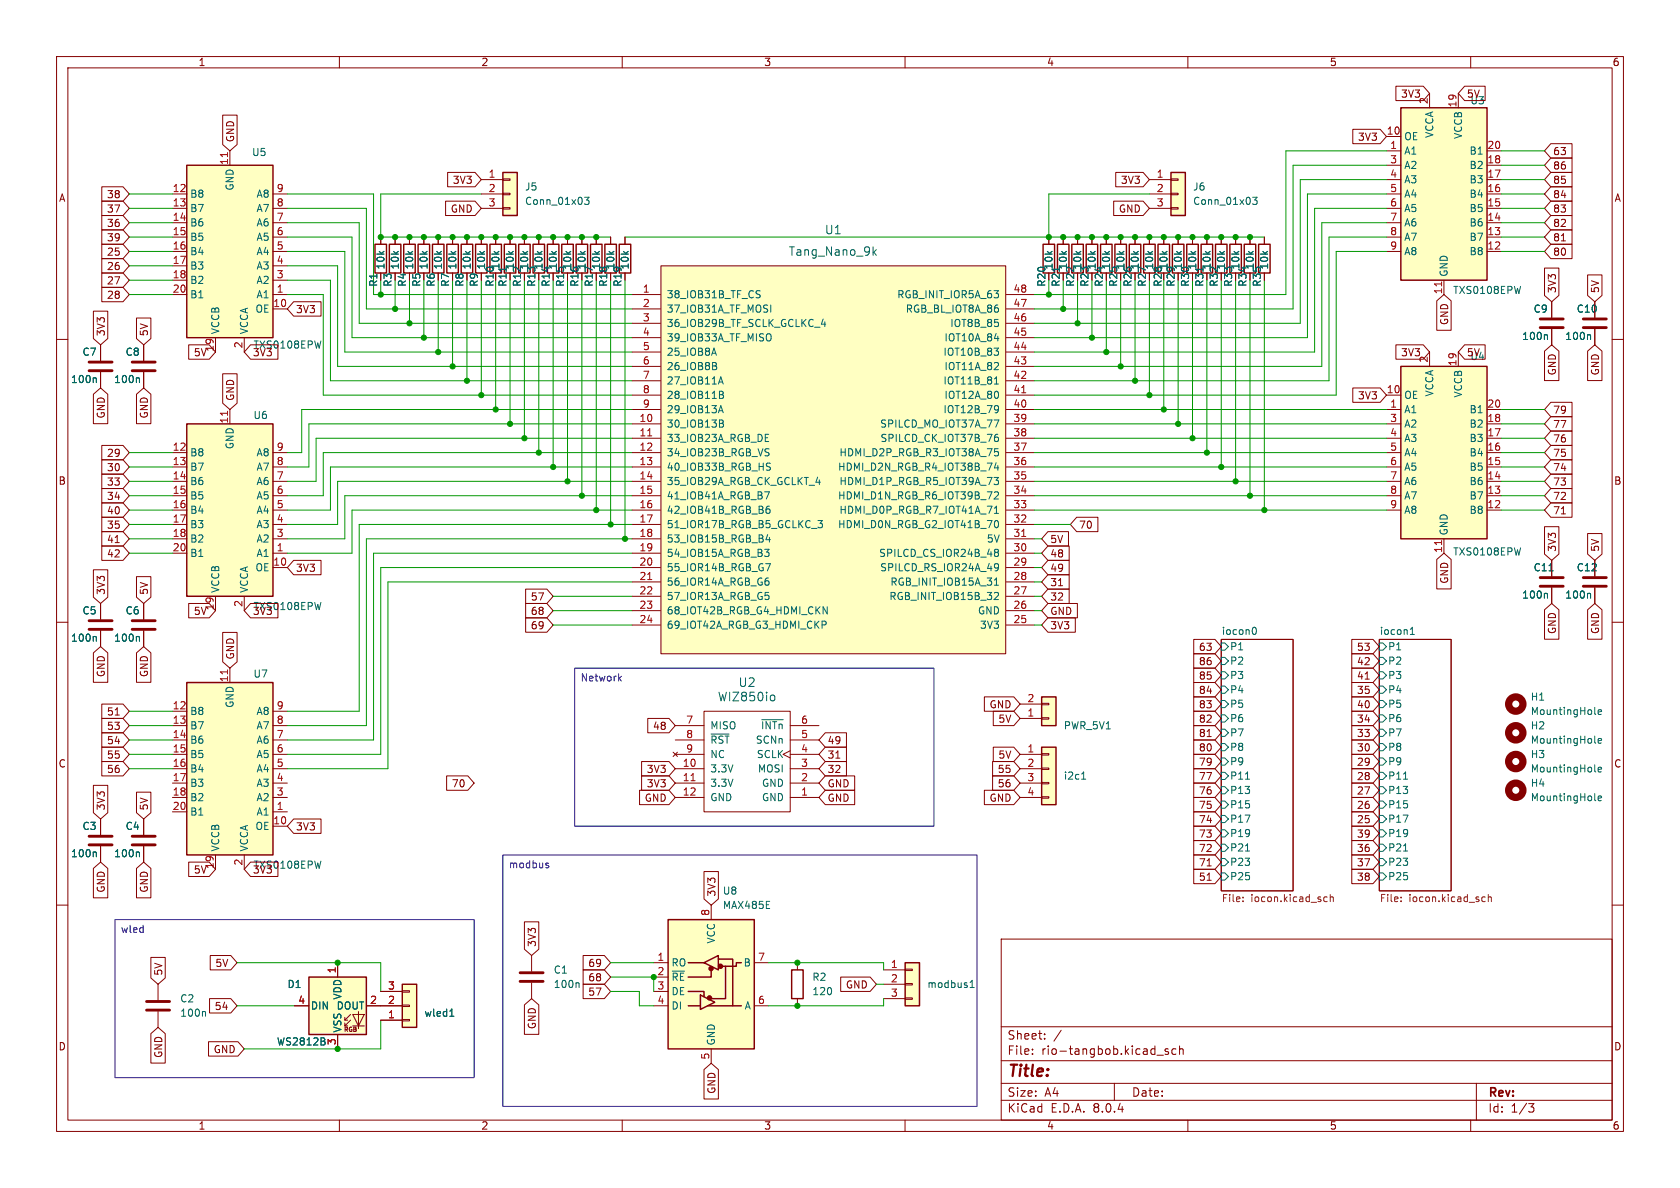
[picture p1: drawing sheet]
<svg xmlns="http://www.w3.org/2000/svg" width="297mm" height="210mm" viewBox="0 0 297 210" stroke-linecap="round" stroke-linejoin="round" font-family="sans-serif">
<defs><g id="words">
<text font-size="2.8" fill="#840000" x="178" y="190.9">Title:</text>
<g font-size="2.1" fill="#006464">
<text x="145.7" y="41.6">U1</text>
<text x="139.4" y="45.4">Tang_Nano_9k</text>
<text x="126.8" y="124.2">WIZ850io</text>
<text x="130.5" y="121.6">U2</text>
</g>
<g font-size="2.1" fill="#840000">
<text x="178" y="184">Sheet:</text>
<text x="178" y="186.7">File:</text>
<text x="184.1" y="186.7">rio-tangbob.kicad_sch</text>
<text x="178" y="196.9">KiCad</text>
<text x="178" y="194.1">Size:</text>
<text x="184.7" y="194.1">A4</text>
<text x="185.7" y="196.9">E.D.A.</text>
<text x="193.3" y="196.9">8.0.4</text>
<text x="200" y="194.1">Date:</text>
<text x="263" y="194.3">Rev:</text>
<text x="263" y="196.9">Id:</text>
<text x="267.1" y="196.9">1/3</text>
</g>
<g font-size="1.8" fill="#840000">
<text x="35" y="11.9">1</text>
<text x="85" y="11.9">2</text>
<text x="135" y="11.9">3</text>
<text x="185" y="11.9">4</text>
<text x="235" y="11.9">5</text>
<text x="285" y="11.9">6</text>
<text x="247.6" y="17.5">3V3</text>
<text x="259.2" y="17.5">5V</text>
<text x="252.5" y="18.5" transform="rotate(-90 252.5 18.5)">2</text>
<text x="259.9" y="18.6">U3</text>
<text x="41.6" y="25.2" transform="rotate(-90 41.6 25.2)">GND</text>
<text x="240" y="25.1">3V3</text>
<text x="274.5" y="27.6">63</text>
<text x="10.3" y="35.9">A</text>
<text x="18.8" y="35.2">38</text>
<text x="80" y="32.7">3V3</text>
<text x="198.1" y="32.7">3V3</text>
<text x="274.5" y="35.2">84</text>
<text x="274.5" y="30.2">86</text>
<text x="274.5" y="32.7">85</text>
<text x="285.3" y="35.9">A</text>
<text x="18.8" y="40.3">36</text>
<text x="18.8" y="37.8">37</text>
<text x="79.6" y="37.8">GND</text>
<text x="197.7" y="37.8">GND</text>
<text x="274.5" y="40.3">82</text>
<text x="274.5" y="37.8">83</text>
<text x="18.8" y="42.9">39</text>
<text x="18.8" y="47.9">26</text>
<text x="18.8" y="45.4">25</text>
<text x="274.5" y="45.4">80</text>
<text x="274.5" y="42.9">81</text>
<text x="18.8" y="53">28</text>
<text x="18.8" y="50.5">27</text>
<text x="66.9" y="50.8" transform="rotate(-90 66.9 50.8)">R1</text>
<text x="69.4" y="50.8" transform="rotate(-90 69.4 50.8)">R3</text>
<text x="72" y="50.8" transform="rotate(-90 72 50.8)">R4</text>
<text x="74.5" y="50.8" transform="rotate(-90 74.5 50.8)">R5</text>
<text x="77.1" y="50.8" transform="rotate(-90 77.1 50.8)">R6</text>
<text x="79.6" y="50.8" transform="rotate(-90 79.6 50.8)">R7</text>
<text x="82.1" y="50.8" transform="rotate(-90 82.1 50.8)">R8</text>
<text x="84.7" y="50.8" transform="rotate(-90 84.7 50.8)">R9</text>
<text x="87.5" y="50.8" transform="rotate(-90 87.5 50.8)">R10</text>
<text x="89.8" y="50.8" transform="rotate(-90 89.8 50.8)">R11</text>
<text x="92.3" y="50.8" transform="rotate(-90 92.3 50.8)">R12</text>
<text x="94.8" y="50.8" transform="rotate(-90 94.8 50.8)">R13</text>
<text x="97.4" y="50.8" transform="rotate(-90 97.4 50.8)">R14</text>
<text x="99.9" y="50.8" transform="rotate(-90 99.9 50.8)">R15</text>
<text x="102.5" y="50.8" transform="rotate(-90 102.5 50.8)">R16</text>
<text x="105" y="50.8" transform="rotate(-90 105 50.8)">R17</text>
<text x="107.5" y="50.8" transform="rotate(-90 107.5 50.8)">R18</text>
<text x="110.1" y="50.8" transform="rotate(-90 110.1 50.8)">R19</text>
<text x="185" y="50.8" transform="rotate(-90 185 50.8)">R20</text>
<text x="187.6" y="50.8" transform="rotate(-90 187.6 50.8)">R21</text>
<text x="190.1" y="50.8" transform="rotate(-90 190.1 50.8)">R22</text>
<text x="192.6" y="50.8" transform="rotate(-90 192.6 50.8)">R23</text>
<text x="195.2" y="50.8" transform="rotate(-90 195.2 50.8)">R24</text>
<text x="197.7" y="50.8" transform="rotate(-90 197.7 50.8)">R25</text>
<text x="200.3" y="50.8" transform="rotate(-90 200.3 50.8)">R26</text>
<text x="202.8" y="50.8" transform="rotate(-90 202.8 50.8)">R27</text>
<text x="205.6" y="50.8" transform="rotate(-90 205.6 50.8)">R28</text>
<text x="207.9" y="50.8" transform="rotate(-90 207.9 50.8)">R29</text>
<text x="210.4" y="50.8" transform="rotate(-90 210.4 50.8)">R30</text>
<text x="213" y="50.8" transform="rotate(-90 213 50.8)">R31</text>
<text x="215.5" y="50.8" transform="rotate(-90 215.5 50.8)">R32</text>
<text x="218" y="50.8" transform="rotate(-90 218 50.8)">R33</text>
<text x="220.6" y="50.8" transform="rotate(-90 220.6 50.8)">R34</text>
<text x="223.1" y="50.8" transform="rotate(-90 223.1 50.8)">R35</text>
<text x="275.3" y="51.9" transform="rotate(-90 275.3 51.9)">3V3</text>
<text x="282.9" y="51.9" transform="rotate(-90 282.9 51.9)">5V</text>
<text x="18.7" y="59.5" transform="rotate(-90 18.7 59.5)">3V3</text>
<text x="26.4" y="59.5" transform="rotate(-90 26.4 59.5)">5V</text>
<text x="52.2" y="55.6">3V3</text>
<text x="256.2" y="57.6" transform="rotate(-90 256.2 57.6)">GND</text>
<text x="34.2" y="63.2">5V</text>
<text x="44.6" y="63.2">3V3</text>
<text x="247.6" y="63.2">3V3</text>
<text x="252.5" y="64.2" transform="rotate(-90 252.5 64.2)">2</text>
<text x="259.2" y="63.2">5V</text>
<text x="259.9" y="63.9">U4</text>
<text x="41.6" y="71" transform="rotate(-90 41.6 71)">GND</text>
<text x="240" y="70.8">3V3</text>
<text x="275.3" y="66.5" transform="rotate(-90 275.3 66.5)">GND</text>
<text x="282.9" y="66.5" transform="rotate(-90 282.9 66.5)">GND</text>
<text x="18.7" y="74.1" transform="rotate(-90 18.7 74.1)">GND</text>
<text x="26.4" y="74.1" transform="rotate(-90 26.4 74.1)">GND</text>
<text x="274.5" y="75.9">77</text>
<text x="274.5" y="73.3">79</text>
<text x="18.8" y="81">29</text>
<text x="18.8" y="83.5">30</text>
<text x="274.5" y="81">75</text>
<text x="274.5" y="83.5">74</text>
<text x="274.5" y="78.4">76</text>
<text x="10.3" y="85.9">B</text>
<text x="18.8" y="86">33</text>
<text x="18.8" y="88.6">34</text>
<text x="274.5" y="88.6">72</text>
<text x="274.5" y="86">73</text>
<text x="285.3" y="85.9">B</text>
<text x="18.8" y="93.7">35</text>
<text x="18.8" y="91.1">40</text>
<text x="190.7" y="93.7">70</text>
<text x="274.5" y="91.1">71</text>
<text x="18.8" y="96.2">41</text>
<text x="18.8" y="98.7">42</text>
<text x="52.2" y="101.3">3V3</text>
<text x="185.6" y="96.2">5V</text>
<text x="185.6" y="101.3">49</text>
<text x="185.6" y="98.7">48</text>
<text x="275.3" y="97.6" transform="rotate(-90 275.3 97.6)">3V3</text>
<text x="282.9" y="97.6" transform="rotate(-90 282.9 97.6)">5V</text>
<text x="18.7" y="105.3" transform="rotate(-90 18.7 105.3)">3V3</text>
<text x="26.4" y="105.3" transform="rotate(-90 26.4 105.3)">5V</text>
<text x="93.7" y="106.4">57</text>
<text x="185.6" y="103.8">31</text>
<text x="185.6" y="106.4">32</text>
<text x="256.2" y="103.3" transform="rotate(-90 256.2 103.3)">GND</text>
<text x="34.2" y="108.9">5V</text>
<text x="44.6" y="108.9">3V3</text>
<text x="93.7" y="111.4">69</text>
<text x="93.7" y="108.9">68</text>
<text x="185.6" y="111.4">3V3</text>
<text x="185.6" y="108.9">GND</text>
<text x="275.3" y="112.2" transform="rotate(-90 275.3 112.2)">GND</text>
<text x="282.9" y="112.2" transform="rotate(-90 282.9 112.2)">GND</text>
<text x="18.7" y="119.8" transform="rotate(-90 18.7 119.8)">GND</text>
<text x="26.4" y="119.8" transform="rotate(-90 26.4 119.8)">GND</text>
<text x="41.6" y="116.7" transform="rotate(-90 41.6 116.7)">GND</text>
<text x="211.8" y="117.8">86</text>
<text x="211.8" y="115.3">63</text>
<text x="239.8" y="117.8">42</text>
<text x="239.8" y="115.3">53</text>
<text x="174.8" y="125.4">GND</text>
<text x="211.8" y="122.9">84</text>
<text x="211.8" y="125.4">83</text>
<text x="211.8" y="120.3">85</text>
<text x="239.8" y="120.3">41</text>
<text x="239.8" y="122.9">35</text>
<text x="239.8" y="125.4">40</text>
<text x="18.8" y="126.7">51</text>
<text x="18.8" y="129.2">53</text>
<text x="18.8" y="131.8">54</text>
<text x="115.3" y="129.2">48</text>
<text x="146.2" y="131.8">49</text>
<text x="176.4" y="128">5V</text>
<text x="211.8" y="128">82</text>
<text x="211.8" y="130.5">81</text>
<text x="239.8" y="130.5">33</text>
<text x="239.8" y="128">34</text>
<text x="10.3" y="135.9">C</text>
<text x="18.8" y="134.3">55</text>
<text x="18.8" y="136.8">56</text>
<text x="114.2" y="136.8">3V3</text>
<text x="146.2" y="134.3">31</text>
<text x="146.2" y="136.8">32</text>
<text x="176.3" y="136.8">55</text>
<text x="176.4" y="134.3">5V</text>
<text x="211.8" y="135.6">79</text>
<text x="211.8" y="133">80</text>
<text x="239.8" y="133">30</text>
<text x="239.8" y="135.6">29</text>
<text x="285.3" y="135.9">C</text>
<text x="18.7" y="143.4" transform="rotate(-90 18.7 143.4)">3V3</text>
<text x="26.4" y="143.4" transform="rotate(-90 26.4 143.4)">5V</text>
<text x="79.8" y="139.4">70</text>
<text x="113.9" y="141.9">GND</text>
<text x="114.2" y="139.4">3V3</text>
<text x="146.2" y="139.4">GND</text>
<text x="146.2" y="141.9">GND</text>
<text x="174.8" y="141.9">GND</text>
<text x="176.3" y="139.4">56</text>
<text x="211.8" y="138.1">77</text>
<text x="211.8" y="143.2">75</text>
<text x="211.8" y="140.7">76</text>
<text x="239.8" y="138.1">28</text>
<text x="239.8" y="140.7">27</text>
<text x="239.8" y="143.2">26</text>
<text x="52.2" y="147">3V3</text>
<text x="211.8" y="148.3">73</text>
<text x="211.8" y="145.7">74</text>
<text x="239.8" y="148.3">39</text>
<text x="239.8" y="145.7">25</text>
<text x="34.2" y="154.6">5V</text>
<text x="44.6" y="154.6">3V3</text>
<text x="211.8" y="150.8">72</text>
<text x="211.8" y="153.4">71</text>
<text x="211.8" y="155.9">51</text>
<text x="239.8" y="153.4">37</text>
<text x="239.8" y="155.9">38</text>
<text x="239.8" y="150.8">36</text>
<text x="18.7" y="157.9" transform="rotate(-90 18.7 157.9)">GND</text>
<text x="26.4" y="157.9" transform="rotate(-90 26.4 157.9)">GND</text>
<text x="126.7" y="158.6" transform="rotate(-90 126.7 158.6)">3V3</text>
<text x="94.9" y="167.5" transform="rotate(-90 94.9 167.5)">3V3</text>
<text x="28.9" y="172.6" transform="rotate(-90 28.9 172.6)">5V</text>
<text x="38" y="171.1">5V</text>
<text x="103.9" y="171.1">69</text>
<text x="103.9" y="173.7">68</text>
<text x="37.9" y="178.8">54</text>
<text x="103.9" y="176.2">57</text>
<text x="149.4" y="174.9">GND</text>
<text x="10.3" y="185.9">D</text>
<text x="94.9" y="182" transform="rotate(-90 94.9 182)">GND</text>
<text x="285.3" y="185.9">D</text>
<text x="28.9" y="187.1" transform="rotate(-90 28.9 187.1)">GND</text>
<text x="37.7" y="186.4">GND</text>
<text x="126.7" y="193.5" transform="rotate(-90 126.7 193.5)">GND</text>
<text x="35" y="199.9">1</text>
<text x="85" y="199.9">2</text>
<text x="135" y="199.9">3</text>
<text x="185" y="199.9">4</text>
<text x="235" y="199.9">5</text>
<text x="285" y="199.9">6</text>
</g>
<g font-size="1.8" fill="#a90000">
<text x="245.1" y="23.9">10</text>
<text x="257.6" y="19.1" transform="rotate(-90 257.6 19.1)">19</text>
<text x="40.4" y="29.3" transform="rotate(-90 40.4 29.3)">11</text>
<text x="245.7" y="26.4">1</text>
<text x="245.7" y="29">3</text>
<text x="262.8" y="29">18</text>
<text x="262.8" y="26.4">20</text>
<text x="30.4" y="34">12</text>
<text x="48.8" y="34">9</text>
<text x="86.3" y="31.5">1</text>
<text x="86.3" y="34">2</text>
<text x="204.4" y="31.5">1</text>
<text x="204.4" y="34">2</text>
<text x="245.7" y="31.5">4</text>
<text x="245.7" y="34">5</text>
<text x="262.8" y="34">16</text>
<text x="262.8" y="31.5">17</text>
<text x="30.4" y="36.6">13</text>
<text x="30.4" y="39.1">14</text>
<text x="30.4" y="41.7">15</text>
<text x="48.8" y="41.7">6</text>
<text x="48.8" y="39.1">7</text>
<text x="48.8" y="36.6">8</text>
<text x="86.3" y="36.6">3</text>
<text x="204.4" y="36.6">3</text>
<text x="245.7" y="36.6">6</text>
<text x="245.7" y="39.1">7</text>
<text x="245.7" y="41.7">8</text>
<text x="262.8" y="41.7">13</text>
<text x="262.8" y="39.1">14</text>
<text x="262.8" y="36.6">15</text>
<text x="30.4" y="44.2">16</text>
<text x="30.4" y="46.7">17</text>
<text x="48.8" y="46.7">4</text>
<text x="48.8" y="44.2">5</text>
<text x="245.7" y="44.2">9</text>
<text x="262.8" y="44.2">12</text>
<text x="30.4" y="49.3">18</text>
<text x="30.4" y="51.8">20</text>
<text x="48.8" y="51.8">1</text>
<text x="48.8" y="49.3">3</text>
<text x="113.6" y="51.8">1</text>
<text x="179.1" y="51.8">48</text>
<text x="255" y="52.1" transform="rotate(-90 255 52.1)">11</text>
<text x="48.2" y="54.4">10</text>
<text x="113.6" y="54.4">2</text>
<text x="113.6" y="56.9">3</text>
<text x="113.6" y="59.4">4</text>
<text x="179.1" y="59.4">45</text>
<text x="179.1" y="56.9">46</text>
<text x="179.1" y="54.4">47</text>
<text x="37.8" y="62.3" transform="rotate(-90 37.8 62.3)">19</text>
<text x="42.9" y="61.7" transform="rotate(-90 42.9 61.7)">2</text>
<text x="113.6" y="62">5</text>
<text x="113.6" y="64.5">6</text>
<text x="179.1" y="64.5">43</text>
<text x="179.1" y="62">44</text>
<text x="257.6" y="64.8" transform="rotate(-90 257.6 64.8)">19</text>
<text x="113.6" y="67.1">7</text>
<text x="113.6" y="69.6">8</text>
<text x="179.1" y="69.6">41</text>
<text x="179.1" y="67.1">42</text>
<text x="245.1" y="69.6">10</text>
<text x="40.4" y="75" transform="rotate(-90 40.4 75)">11</text>
<text x="112.9" y="74.7">10</text>
<text x="112.9" y="77.2">11</text>
<text x="113.6" y="72.1">9</text>
<text x="179.1" y="77.2">38</text>
<text x="179.1" y="74.7">39</text>
<text x="179.1" y="72.1">40</text>
<text x="245.7" y="72.1">1</text>
<text x="245.7" y="74.7">3</text>
<text x="245.7" y="77.2">4</text>
<text x="262.8" y="77.2">17</text>
<text x="262.8" y="74.7">18</text>
<text x="262.8" y="72.1">20</text>
<text x="30.4" y="79.8">12</text>
<text x="30.4" y="82.3">13</text>
<text x="48.8" y="82.3">8</text>
<text x="48.8" y="79.8">9</text>
<text x="112.9" y="79.8">12</text>
<text x="112.9" y="82.3">13</text>
<text x="179.1" y="82.3">36</text>
<text x="179.1" y="79.8">37</text>
<text x="245.7" y="79.8">5</text>
<text x="245.7" y="82.3">6</text>
<text x="262.8" y="82.3">15</text>
<text x="262.8" y="79.8">16</text>
<text x="30.4" y="84.8">14</text>
<text x="30.4" y="87.4">15</text>
<text x="30.4" y="89.9">16</text>
<text x="48.8" y="89.9">5</text>
<text x="48.8" y="87.4">6</text>
<text x="48.8" y="84.8">7</text>
<text x="112.9" y="84.8">14</text>
<text x="112.9" y="87.4">15</text>
<text x="112.9" y="89.9">16</text>
<text x="179.1" y="89.9">33</text>
<text x="179.1" y="87.4">34</text>
<text x="179.1" y="84.8">35</text>
<text x="245.7" y="84.8">7</text>
<text x="245.7" y="87.4">8</text>
<text x="245.7" y="89.9">9</text>
<text x="262.8" y="89.9">12</text>
<text x="262.8" y="87.4">13</text>
<text x="262.8" y="84.8">14</text>
<text x="30.4" y="92.5">17</text>
<text x="30.4" y="95">18</text>
<text x="48.8" y="95">3</text>
<text x="48.8" y="92.5">4</text>
<text x="112.9" y="92.5">17</text>
<text x="112.9" y="95">18</text>
<text x="179.1" y="95">31</text>
<text x="179.1" y="92.5">32</text>
<text x="30.4" y="97.5">20</text>
<text x="48.2" y="100.1">10</text>
<text x="48.8" y="97.5">1</text>
<text x="112.9" y="97.5">19</text>
<text x="112.9" y="100.1">20</text>
<text x="179.1" y="100.1">29</text>
<text x="179.1" y="97.5">30</text>
<text x="255" y="97.8" transform="rotate(-90 255 97.8)">11</text>
<text x="37.8" y="108" transform="rotate(-90 37.8 108)">19</text>
<text x="42.9" y="107.4" transform="rotate(-90 42.9 107.4)">2</text>
<text x="112.9" y="102.6">21</text>
<text x="112.9" y="105.2">22</text>
<text x="112.9" y="107.7">23</text>
<text x="179.1" y="107.7">26</text>
<text x="179.1" y="105.2">27</text>
<text x="179.1" y="102.6">28</text>
<text x="112.9" y="110.2">24</text>
<text x="179.1" y="110.2">25</text>
<text x="30.4" y="125.5">12</text>
<text x="40.4" y="120.7" transform="rotate(-90 40.4 120.7)">11</text>
<text x="48.8" y="125.5">9</text>
<text x="181.5" y="124.2">2</text>
<text x="30.4" y="128">13</text>
<text x="30.4" y="130.6">14</text>
<text x="48.8" y="130.6">7</text>
<text x="48.8" y="128">8</text>
<text x="121.2" y="128">7</text>
<text x="121.2" y="130.6">8</text>
<text x="141.5" y="130.6">5</text>
<text x="141.5" y="128">6</text>
<text x="181.5" y="126.7">1</text>
<text x="30.4" y="133.1">15</text>
<text x="30.4" y="135.6">16</text>
<text x="48.8" y="135.6">5</text>
<text x="48.8" y="133.1">6</text>
<text x="120.6" y="135.6">10</text>
<text x="121.2" y="133.1">9</text>
<text x="141.5" y="135.6">3</text>
<text x="141.5" y="133.1">4</text>
<text x="181.5" y="133.1">1</text>
<text x="181.5" y="135.6">2</text>
<text x="30.4" y="138.2">17</text>
<text x="30.4" y="140.7">18</text>
<text x="30.4" y="143.3">20</text>
<text x="48.8" y="143.3">1</text>
<text x="48.8" y="140.7">3</text>
<text x="48.8" y="138.2">4</text>
<text x="120.6" y="138.2">11</text>
<text x="120.6" y="140.7">12</text>
<text x="141.5" y="140.7">1</text>
<text x="141.5" y="138.2">2</text>
<text x="181.5" y="138.2">3</text>
<text x="181.5" y="140.7">4</text>
<text x="48.2" y="145.8">10</text>
<text x="37.8" y="153.7" transform="rotate(-90 37.8 153.7)">19</text>
<text x="42.9" y="153.1" transform="rotate(-90 42.9 153.1)">2</text>
<text x="125.5" y="162" transform="rotate(-90 125.5 162)">8</text>
<text x="59.4" y="172.2" transform="rotate(-90 59.4 172.2)">1</text>
<text x="116.1" y="169.9">1</text>
<text x="116.1" y="172.5">2</text>
<text x="133.9" y="169.9">7</text>
<text x="157.4" y="171.2">1</text>
<text x="157.4" y="173.7">2</text>
<text x="52.6" y="177.5">4</text>
<text x="65.3" y="177.5">2</text>
<text x="68.5" y="177.5">2</text>
<text x="68.5" y="175">3</text>
<text x="116.1" y="175">3</text>
<text x="116.1" y="177.5">4</text>
<text x="133.9" y="177.5">6</text>
<text x="157.4" y="176.3">3</text>
<text x="59.4" y="184.9" transform="rotate(-90 59.4 184.9)">3</text>
<text x="68.5" y="180.1">1</text>
<text x="125.5" y="187.4" transform="rotate(-90 125.5 187.4)">5</text>
</g>
<g font-size="1.8" fill="#006464">
<text x="44.5" y="27.8">U5</text>
<text x="248.2" y="27.5">A1</text>
<text x="248.2" y="25">OE</text>
<text x="253.6" y="24.5" transform="rotate(-90 253.6 24.5)">VCCA</text>
<text x="258.7" y="24.7" transform="rotate(-90 258.7 24.7)">VCCB</text>
<text x="259.7" y="27.5">B1</text>
<text x="33.5" y="35.2">B8</text>
<text x="41.5" y="33.8" transform="rotate(-90 41.5 33.8)">GND</text>
<text x="45.3" y="35.2">A8</text>
<text x="92.7" y="33.9">J5</text>
<text x="210.8" y="33.9">J6</text>
<text x="248.2" y="30.1">A2</text>
<text x="248.2" y="32.6">A3</text>
<text x="248.2" y="35.2">A4</text>
<text x="259.7" y="35.2">B4</text>
<text x="259.7" y="32.6">B3</text>
<text x="259.7" y="30.1">B2</text>
<text x="33.5" y="37.7">B7</text>
<text x="33.5" y="40.2">B6</text>
<text x="45.3" y="40.2">A6</text>
<text x="45.3" y="37.7">A7</text>
<text x="92.7" y="36.4">Conn_01x03</text>
<text x="210.8" y="36.4">Conn_01x03</text>
<text x="248.2" y="37.7">A5</text>
<text x="248.2" y="40.2">A6</text>
<text x="259.7" y="40.2">B6</text>
<text x="259.7" y="37.7">B5</text>
<text x="33.5" y="42.8">B5</text>
<text x="33.5" y="45.3">B4</text>
<text x="33.5" y="47.9">B3</text>
<text x="45.3" y="47.9">A3</text>
<text x="45.3" y="45.3">A4</text>
<text x="45.3" y="42.8">A5</text>
<text x="68.2" y="47.7" transform="rotate(-90 68.2 47.7)">10k</text>
<text x="70.7" y="47.7" transform="rotate(-90 70.7 47.7)">10k</text>
<text x="73.3" y="47.7" transform="rotate(-90 73.3 47.7)">10k</text>
<text x="75.8" y="47.7" transform="rotate(-90 75.8 47.7)">10k</text>
<text x="78.3" y="47.7" transform="rotate(-90 78.3 47.7)">10k</text>
<text x="80.9" y="47.7" transform="rotate(-90 80.9 47.7)">10k</text>
<text x="83.4" y="47.7" transform="rotate(-90 83.4 47.7)">10k</text>
<text x="86" y="47.7" transform="rotate(-90 86 47.7)">10k</text>
<text x="88.5" y="47.7" transform="rotate(-90 88.5 47.7)">10k</text>
<text x="91" y="47.7" transform="rotate(-90 91 47.7)">10k</text>
<text x="93.6" y="47.7" transform="rotate(-90 93.6 47.7)">10k</text>
<text x="96.1" y="47.7" transform="rotate(-90 96.1 47.7)">10k</text>
<text x="98.7" y="47.7" transform="rotate(-90 98.7 47.7)">10k</text>
<text x="101.2" y="47.7" transform="rotate(-90 101.2 47.7)">10k</text>
<text x="103.7" y="47.7" transform="rotate(-90 103.7 47.7)">10k</text>
<text x="106.3" y="47.7" transform="rotate(-90 106.3 47.7)">10k</text>
<text x="108.8" y="47.7" transform="rotate(-90 108.8 47.7)">10k</text>
<text x="111.4" y="47.7" transform="rotate(-90 111.4 47.7)">10k</text>
<text x="186.3" y="47.7" transform="rotate(-90 186.3 47.7)">10k</text>
<text x="188.8" y="47.7" transform="rotate(-90 188.8 47.7)">10k</text>
<text x="191.4" y="47.7" transform="rotate(-90 191.4 47.7)">10k</text>
<text x="193.9" y="47.7" transform="rotate(-90 193.9 47.7)">10k</text>
<text x="196.4" y="47.7" transform="rotate(-90 196.4 47.7)">10k</text>
<text x="199" y="47.7" transform="rotate(-90 199 47.7)">10k</text>
<text x="201.5" y="47.7" transform="rotate(-90 201.5 47.7)">10k</text>
<text x="204.1" y="47.7" transform="rotate(-90 204.1 47.7)">10k</text>
<text x="206.6" y="47.7" transform="rotate(-90 206.6 47.7)">10k</text>
<text x="209.1" y="47.7" transform="rotate(-90 209.1 47.7)">10k</text>
<text x="211.7" y="47.7" transform="rotate(-90 211.7 47.7)">10k</text>
<text x="214.2" y="47.7" transform="rotate(-90 214.2 47.7)">10k</text>
<text x="216.8" y="47.7" transform="rotate(-90 216.8 47.7)">10k</text>
<text x="219.3" y="47.7" transform="rotate(-90 219.3 47.7)">10k</text>
<text x="221.8" y="47.7" transform="rotate(-90 221.8 47.7)">10k</text>
<text x="224.4" y="47.7" transform="rotate(-90 224.4 47.7)">10k</text>
<text x="248.2" y="42.8">A7</text>
<text x="248.2" y="45.3">A8</text>
<text x="259.7" y="45.3">B8</text>
<text x="259.7" y="42.8">B7</text>
<text x="33.5" y="50.4">B2</text>
<text x="33.5" y="52.9">B1</text>
<text x="45.3" y="52.9">A1</text>
<text x="45.3" y="50.4">A2</text>
<text x="117.8" y="52.9">38_IOB31B_TF_CS</text>
<text x="158.5" y="52.9">RGB_INIT_IOR5A_63</text>
<text x="256.1" y="49" transform="rotate(-90 256.1 49)">GND</text>
<text x="256.8" y="52.2">TXS0108EPW</text>
<text x="39" y="59.2" transform="rotate(-90 39 59.2)">VCCB</text>
<text x="44" y="59.2" transform="rotate(-90 44 59.2)">VCCA</text>
<text x="45.1" y="55.5">OE</text>
<text x="117.8" y="55.5">37_IOB31A_TF_MOSI</text>
<text x="117.8" y="58">36_IOB29B_TF_SCLK_GCLKC_4</text>
<text x="160" y="55.5">RGB_BL_IOT8A_86</text>
<text x="167.9" y="58">IOT8B_85</text>
<text x="271" y="55.5">C9</text>
<text x="278.6" y="55.5">C10</text>
<text x="14.5" y="63.1">C7</text>
<text x="22.1" y="63.1">C8</text>
<text x="44.7" y="61.8">TXS0108EPW</text>
<text x="117.8" y="60.6">39_IOB33A_TF_MISO</text>
<text x="117.8" y="63.1">25_IOB8A</text>
<text x="117.8" y="65.6">26_IOB8B</text>
<text x="166.7" y="63.1">IOT10B_83</text>
<text x="166.9" y="65.6">IOT11A_82</text>
<text x="166.9" y="60.6">IOT10A_84</text>
<text x="269" y="60.3">100n</text>
<text x="276.6" y="60.3">100n</text>
<text x="12.5" y="67.9">100n</text>
<text x="20.1" y="67.9">100n</text>
<text x="117.8" y="68.2">27_IOB11A</text>
<text x="117.8" y="70.7">28_IOB11B</text>
<text x="166.7" y="68.2">IOT11B_81</text>
<text x="166.9" y="70.7">IOT12A_80</text>
<text x="248.2" y="70.7">OE</text>
<text x="253.6" y="70.2" transform="rotate(-90 253.6 70.2)">VCCA</text>
<text x="258.7" y="70.4" transform="rotate(-90 258.7 70.4)">VCCB</text>
<text x="44.7" y="74.3">U6</text>
<text x="117.8" y="75.8">30_IOB13B</text>
<text x="117.8" y="73.3">29_IOB13A</text>
<text x="155.5" y="75.8">SPILCD_MO_IOT37A_77</text>
<text x="166.7" y="73.3">IOT12B_79</text>
<text x="248.2" y="73.3">A1</text>
<text x="248.2" y="75.8">A2</text>
<text x="259.7" y="75.8">B2</text>
<text x="259.7" y="73.3">B1</text>
<text x="33.5" y="80.9">B8</text>
<text x="33.5" y="83.4">B7</text>
<text x="41.5" y="79.5" transform="rotate(-90 41.5 79.5)">GND</text>
<text x="45.3" y="83.4">A7</text>
<text x="45.3" y="80.9">A8</text>
<text x="117.8" y="78.3">33_IOB23A_RGB_DE</text>
<text x="117.8" y="80.9">34_IOB23B_RGB_VS</text>
<text x="117.8" y="83.4">40_IOB33B_RGB_HS</text>
<text x="148.1" y="83.4">HDMI_D2N_RGB_R4_IOT38B_74</text>
<text x="148.3" y="80.9">HDMI_D2P_RGB_R3_IOT38A_75</text>
<text x="155.6" y="78.3">SPILCD_CK_IOT37B_76</text>
<text x="248.2" y="78.3">A3</text>
<text x="248.2" y="80.9">A4</text>
<text x="248.2" y="83.4">A5</text>
<text x="259.7" y="83.4">B5</text>
<text x="259.7" y="80.9">B4</text>
<text x="259.7" y="78.3">B3</text>
<text x="33.5" y="86">B6</text>
<text x="33.5" y="88.5">B5</text>
<text x="45.3" y="88.5">A5</text>
<text x="45.3" y="86">A6</text>
<text x="117.8" y="86">35_IOB29A_RGB_CK_GCLKT_4</text>
<text x="117.8" y="88.5">41_IOB41A_RGB_B7</text>
<text x="148.1" y="88.5">HDMI_D1N_RGB_R6_IOT39B_72</text>
<text x="148.3" y="86">HDMI_D1P_RGB_R5_IOT39A_73</text>
<text x="248.2" y="86">A6</text>
<text x="248.2" y="88.5">A7</text>
<text x="259.7" y="88.5">B7</text>
<text x="259.7" y="86">B6</text>
<text x="33.5" y="91">B4</text>
<text x="33.5" y="93.6">B3</text>
<text x="45.3" y="93.6">A3</text>
<text x="45.3" y="91">A4</text>
<text x="117.8" y="91">42_IOB41B_RGB_B6</text>
<text x="117.8" y="93.6">51_IOR17B_RGB_B5_GCLKC_3</text>
<text x="148.1" y="93.6">HDMI_D0N_RGB_G2_IOT41B_70</text>
<text x="148.3" y="91">HDMI_D0P_RGB_R7_IOT41A_71</text>
<text x="248.2" y="91">A8</text>
<text x="256.1" y="94.7" transform="rotate(-90 256.1 94.7)">GND</text>
<text x="259.7" y="91">B8</text>
<text x="33.5" y="96.1">B2</text>
<text x="33.5" y="98.7">B1</text>
<text x="45.1" y="101.2">OE</text>
<text x="45.3" y="98.7">A1</text>
<text x="45.3" y="96.1">A2</text>
<text x="117.8" y="96.1">53_IOB15B_RGB_B4</text>
<text x="117.8" y="98.7">54_IOB15A_RGB_B3</text>
<text x="117.8" y="101.2">55_IOR14B_RGB_G7</text>
<text x="155.3" y="98.7">SPILCD_CS_IOR24B_48</text>
<text x="155.5" y="101.2">SPILCD_RS_IOR24A_49</text>
<text x="174.4" y="96.1">5V</text>
<text x="256.8" y="98.4">TXS0108EPW</text>
<text x="271" y="101.2">C11</text>
<text x="278.6" y="101.2">C12</text>
<text x="39" y="104.9" transform="rotate(-90 39 104.9)">VCCB</text>
<text x="44" y="104.9" transform="rotate(-90 44 104.9)">VCCA</text>
<text x="117.8" y="103.7">56_IOR14A_RGB_G6</text>
<text x="117.8" y="106.3">57_IOR13A_RGB_G5</text>
<text x="157.1" y="106.3">RGB_INIT_IOB15B_32</text>
<text x="157.3" y="103.7">RGB_INIT_IOB15A_31</text>
<text x="269" y="106">100n</text>
<text x="276.6" y="106">100n</text>
<text x="12.5" y="113.6">100n</text>
<text x="14.5" y="108.8">C5</text>
<text x="20.1" y="113.6">100n</text>
<text x="22.1" y="108.8">C6</text>
<text x="44.7" y="108.1">TXS0108EPW</text>
<text x="117.8" y="108.8">68_IOT42B_RGB_G4_HDMI_CKN</text>
<text x="117.8" y="111.4">69_IOT42A_RGB_G3_HDMI_CKP</text>
<text x="172.8" y="108.8">GND</text>
<text x="173.2" y="111.4">3V3</text>
<text x="215.9" y="112.3">iocon0</text>
<text x="243.8" y="112.3">iocon1</text>
<text x="44.7" y="120">U7</text>
<text x="217.4" y="117.7">P2</text>
<text x="217.4" y="115.2">P1</text>
<text x="245.3" y="117.7">P2</text>
<text x="245.3" y="115.2">P1</text>
<text x="41.5" y="125.2" transform="rotate(-90 41.5 125.2)">GND</text>
<text x="217.4" y="122.8">P4</text>
<text x="217.4" y="120.2">P3</text>
<text x="217.4" y="125.3">P5</text>
<text x="245.3" y="122.8">P4</text>
<text x="245.3" y="120.2">P3</text>
<text x="245.3" y="125.3">P5</text>
<text x="270.5" y="124.1">H1</text>
<text x="33.5" y="126.6">B8</text>
<text x="33.5" y="129.1">B7</text>
<text x="33.5" y="131.7">B6</text>
<text x="45.3" y="131.7">A6</text>
<text x="45.3" y="129.1">A7</text>
<text x="45.3" y="126.6">A8</text>
<text x="125.5" y="129.1">MISO</text>
<text x="125.5" y="131.7">~{RST}</text>
<text x="133.5" y="131.7">SCNn</text>
<text x="134.4" y="129.1">~{INTn}</text>
<text x="188" y="129.1">PWR_5V1</text>
<text x="217.4" y="127.9">P6</text>
<text x="217.4" y="130.4">P7</text>
<text x="245.3" y="127.9">P6</text>
<text x="245.3" y="130.4">P7</text>
<text x="270.5" y="129.1">H2</text>
<text x="270.5" y="131.7">MountingHole</text>
<text x="270.5" y="126.6">MountingHole</text>
<text x="33.5" y="134.2">B5</text>
<text x="33.5" y="136.8">B4</text>
<text x="45.3" y="136.8">A4</text>
<text x="45.3" y="134.2">A5</text>
<text x="125.5" y="136.8">3.3V</text>
<text x="125.5" y="134.2">NC</text>
<text x="133.7" y="134.2">SCLK</text>
<text x="133.9" y="136.8">MOSI</text>
<text x="217.4" y="132.9">P8</text>
<text x="217.4" y="135.5">P9</text>
<text x="245.3" y="132.9">P8</text>
<text x="245.3" y="135.5">P9</text>
<text x="270.5" y="134.2">H3</text>
<text x="270.5" y="136.8">MountingHole</text>
<text x="33.5" y="139.3">B3</text>
<text x="33.5" y="141.8">B2</text>
<text x="45.3" y="141.8">A2</text>
<text x="45.3" y="139.3">A3</text>
<text x="125.5" y="139.3">3.3V</text>
<text x="125.5" y="141.8">GND</text>
<text x="134.6" y="141.8">GND</text>
<text x="134.6" y="139.3">GND</text>
<text x="188" y="138">i2c1</text>
<text x="217.4" y="143.1">P15</text>
<text x="217.4" y="140.6">P13</text>
<text x="217.4" y="138">P11</text>
<text x="245.3" y="143.1">P15</text>
<text x="245.3" y="140.6">P13</text>
<text x="245.3" y="138">P11</text>
<text x="270.5" y="139.3">H4</text>
<text x="270.5" y="141.8">MountingHole</text>
<text x="14.5" y="146.9">C3</text>
<text x="22.1" y="146.9">C4</text>
<text x="33.5" y="144.4">B1</text>
<text x="45.1" y="146.9">OE</text>
<text x="45.3" y="144.4">A1</text>
<text x="217.4" y="145.6">P17</text>
<text x="217.4" y="148.2">P19</text>
<text x="245.3" y="145.6">P17</text>
<text x="245.3" y="148.2">P19</text>
<text x="12.5" y="151.7">100n</text>
<text x="20.1" y="151.7">100n</text>
<text x="39" y="150.6" transform="rotate(-90 39 150.6)">VCCB</text>
<text x="44" y="150.6" transform="rotate(-90 44 150.6)">VCCA</text>
<text x="44.7" y="153.8">TXS0108EPW</text>
<text x="217.4" y="150.7">P21</text>
<text x="217.4" y="153.3">P23</text>
<text x="217.4" y="155.8">P25</text>
<text x="245.3" y="150.7">P21</text>
<text x="245.3" y="153.3">P23</text>
<text x="245.3" y="155.8">P25</text>
<text x="127.7" y="158.3">U8</text>
<text x="127.7" y="160.9">MAX485E</text>
<text x="126.6" y="166.9" transform="rotate(-90 126.6 166.9)">VCC</text>
<text x="97.8" y="172.3">C1</text>
<text x="118.6" y="171">RO</text>
<text x="118.6" y="173.6">~{RE}</text>
<text x="131.4" y="171">B</text>
<text x="143.5" y="173.6">R2</text>
<text x="31.8" y="177.4">C2</text>
<text x="31.8" y="179.9">100n</text>
<text x="50.7" y="174.9">D1</text>
<text x="54.9" y="178.7">DIN</text>
<text x="59.4" y="178.7">DOUT</text>
<text x="60.6" y="176.8" transform="rotate(-90 60.6 176.8)">VDD</text>
<text x="74.9" y="179.9">wled1</text>
<text x="97.8" y="174.9">100n</text>
<text x="118.6" y="176.1">DE</text>
<text x="118.6" y="178.7">DI</text>
<text x="131.6" y="178.7">A</text>
<text x="143.5" y="176.1">120</text>
<text x="163.8" y="174.9">modbus1</text>
<text x="48.9" y="185">WS2812B</text>
<text x="60.6" y="182.6" transform="rotate(-90 60.6 182.6)">VSS</text>
<text x="126.6" y="184.9" transform="rotate(-90 126.6 184.9)">GND</text>
</g>
<g font-size="1.8" fill="#0000c2">
<text x="102.6" y="120.8">Network</text>
<text x="89.9" y="153.8">modbus</text>
<text x="21.3" y="165.2">wled</text>
</g>
<g font-size="1.8" fill="#725600">
<text x="215.9" y="159.8">File:</text>
<text x="221.1" y="159.8">iocon.kicad_sch</text>
<text x="243.8" y="159.8">File:</text>
<text x="249.1" y="159.8">iocon.kicad_sch</text>
</g>
<text font-size="1.1" fill="#840000" x="60.7" y="182.6">RGB</text>
</g></defs>
<g fill="none" stroke="#840000" stroke-width=".18">
<path d="M10 10h277v190h-277zM12 12h273v186h-273zM60 10v2M110 10v2M160 10v2M210 10v2M260 10v2M10 60h2M105.4 41.9v1.3M107.9 41.9v1.3M110.5 41.9v1.3M208.3 41.9v1.3"/>
<path d="M285 60h2M10 110h2M215.9 113h12.7v44.5h-12.7zM243.8 113h12.7v44.5h-12.7zM285 110h2M10 160h2M285 160h2M177 166h108v32h-108zM60 198v2M110 198v2M160 198v2M177 194.5h108"/>
<path d="M177 191.5h108M177 187.5h108M177 181.5h108M182.5 186.3v.1M182.5 185.5v.1M184.7 183.6v.1M184.7 182.8v.1M187.6 182.1l-1.3 2M197 191.5v3M204.5 186.5h1.2M206.5 185.5l-.3-.1-.2 .2v.2l.5 .2v.3h-.5M207.9 185.5l-.4-.1-.3 .3v.4l.1 .2h.6"/>
<path d="M208.5 185.5l.2-.1 .4 .1 .1 .9M208.5 184.9v1.5M210 198v2M260 198v2M261 191.5v6.5M270.2 195.1h1l-.5 .6 .4 .1 .1 .5-.3 .3h-.4"/>
</g>
<g fill="none" stroke="#006464" stroke-width=".18">
<path d="M215.9 116.2h.6l.7 .6-.7 .7h-.6zM215.9 113.7h.6l.7 .6-.7 .6h-.6zM215.9 118.7h.6l.7 .7-.7 .6h-.6zM221.6 110.9h.1a.68 .68 0 0 1 .4 .6 .68 .68 0 0 1-.4 .7l-.1-.1M243.8 116.2h.7l.6 .6-.6 .7h-.7zM243.8 113.7h.7l.6 .6-.6 .6h-.7zM243.8 118.7h.7l.6 .7-.6 .6h-.7zM249.3 112.2h.7M249.3 111.2l.4-.3v1.3M215.9 131.4h.6l.7 .7-.7 .6h-.6zM215.9 121.3h.6l.7 .6-.7 .7h-.6zM215.9 126.4h.6l.7 .6-.7 .6h-.6z"/>
<path d="M215.9 123.8h.6l.7 .7-.7 .6h-.6zM215.9 128.9h.6l.7 .6-.7 .7h-.6zM215.9 139.1h.6l.7 .6-.7 .6h-.6zM215.9 134h.6l.7 .6-.7 .7h-.6zM215.9 136.5h.6l.7 .7-.7 .6h-.6zM220.2 137.7h.7M243.8 131.4h.7l.6 .7-.6 .6h-.7zM243.8 121.3h.7l.6 .6-.6 .7h-.7zM243.8 126.4h.7l.6 .6-.6 .6h-.7zM243.8 123.8h.7l.6 .7-.6 .6h-.7zM243.8 128.9h.7l.6 .6-.6 .7h-.7zM243.8 139.1h.7l.6 .6-.6 .6h-.7z"/>
<path d="M243.8 134h.7l.6 .6-.6 .7h-.7zM243.8 136.5h.7l.6 .7-.6 .6h-.7zM248.1 137.7h.7M215.9 141.6h.6l.7 .6-.7 .7h-.6zM215.9 144.1h.6l.7 .7-.7 .6h-.6zM215.9 146.7h.6l.7 .6-.7 .7h-.6zM215.9 149.2h.6l.7 .7-.7 .6h-.6zM215.9 151.8h.6l.7 .6-.7 .6h-.6zM215.9 154.3h.6l.7 .6-.7 .7h-.6zM220.2 150.4h.7M243.8 141.6h.7l.6 .6-.6 .7h-.7zM243.8 144.1h.7l.6 .7-.6 .6h-.7z"/>
<path d="M243.8 146.7h.7l.6 .6-.6 .7h-.7zM243.8 149.2h.7l.6 .7-.6 .6h-.7zM243.8 151.8h.7l.6 .6-.6 .6h-.7zM243.8 154.3h.7l.6 .6-.6 .7h-.7zM248.1 150.4h.7"/>
</g>
<path d="M219.7 159.3v.1M219.7 158.6v.1M234.1 159.3h.5M234.1 158.6h.5M235.2 158.7l.2-.2 .3 .1v.8M235.2 158.1v1.3M247.7 159.3v.1M247.7 158.6v.1M262.1 159.3h.5M262.1 158.6h.5M263.1 158.7l.2-.2 .3 .1 .1 .8M263.1 158.1v1.3" fill="none" stroke="#725600" stroke-width=".18"/>
<path d="M104.4 43.2h2v5.1h-2zM106.9 43.2h2.1v5.1h-2.1zM109.5 43.2h2v5.1h-2zM207.3 43.2h2v5.1h-2z" fill="none" stroke="#840000" stroke-width=".25"/>
<path d="M71.1 174h2.6v7.6h-2.6z" fill="#ffffc2"/>
<path d="M67.3 177.8h3.8M67.3 175.3h3.8M71.1 175.1h1.3v.3h-1.3zM71.1 177.7h1.3v.2h-1.3zM67.3 180.3h3.8M71.1 180.2h1.3v.3h-1.3z" fill="none" stroke="#840000" stroke-width=".18"/>
<path d="M71.1 174h2.6v7.6h-2.6z" fill="none" stroke="#840000" stroke-width=".25"/>
<path d="M79.5 179.6h.7M79.8 178.6l.1-.2v1.2" fill="none" stroke="#006464" stroke-width=".18"/>
<path d="M54.6 172.7h10.2v10.2h-10.2z" fill="#ffffc2"/>
<g fill="none" stroke="#840000" stroke-width=".18">
<path d="M74.9 41.9v1.3M77.5 41.9v1.3M80 41.9v1.3M82.5 41.9v1.3M85.1 41.9v1.3M87.6 41.9v1.3M92.7 41.9v1.3M185.4 41.9v1.3M188 41.9v1.3M190.5 41.9v1.3M193 41.9v1.3M195.6 41.9v1.3"/>
<path d="M198.1 41.9v1.3M200.7 41.9v1.3M203.2 41.9v1.3M205.7 41.9v1.3M210.8 41.9v1.3M213.4 41.9v1.3M215.9 41.9v1.3M218.4 41.9v1.3M221 41.9v1.3M223.5 41.9v1.3M25.4 61v2.8M25.4 65.8v2.8"/>
<path d="M25.4 106.7v2.8M25.4 111.5v2.8M17.8 144.8v2.8M17.8 149.6v2.8M25.4 144.8v2.8M25.4 149.6v2.8M27.9 174v2.8M27.9 178.8v2.8M52.1 177.8h2.5M59.7 170.2v2.5M62 179.3l-1 1v-.5M62.4 179.3h2l-1 2.1z"/>
<path d="M63.4 178.8v3.1M64.8 177.8h2.5M59.7 182.9v2.5M61 181.4h.5M61 180.3h.5M62 180.3l-1 1.1v-.6M62.4 181.4h2"/>
</g>
<g fill="none" stroke="#840000" stroke-width=".25">
<path d="M73.9 43.2h2v5.1h-2zM76.5 43.2h2v5.1h-2zM79 43.2h2v5.1h-2zM81.5 43.2h2.1v5.1h-2.1zM84.1 43.2h2v5.1h-2zM86.6 43.2h2v5.1h-2zM91.7 43.2h2v5.1h-2zM184.4 43.2h2v5.1h-2zM186.9 43.2h2.1v5.1h-2.1zM189.5 43.2h2v5.1h-2zM192 43.2h2.1v5.1h-2.1zM194.6 43.2h2v5.1h-2z"/>
<path d="M197.1 43.2h2v5.1h-2zM199.6 43.2h2.1v5.1h-2.1zM202.2 43.2h2v5.1h-2zM204.7 43.2h2.1v5.1h-2.1zM209.8 43.2h2v5.1h-2zM212.3 43.2h2.1v5.1h-2.1zM214.9 43.2h2v5.1h-2zM217.4 43.2h2.1v5.1h-2.1zM220 43.2h2v5.1h-2zM222.5 43.2h2v5.1h-2zM54.6 172.7h10.2v10.2h-10.2z"/>
</g>
<path d="M24.5 66.8l.2 .2v.6M24.5 112.5l.2 .2v.7M16.9 150.6l.1 .2v.7M24.5 150.6l.2 .2v.7M36.2 178.8l.1 .2v.6M57.4 184.1l.1 .2-.1 .4M57.4 183.6v.3" fill="none" stroke="#006464" stroke-width=".18"/>
<path d="M23.4 65.5h4M23.4 64h4M23.4 111.3h4M23.4 109.7h4M15.7 149.4h4.1M15.7 147.8h4.1M23.4 149.4h4M23.4 147.8h4M25.9 178.6h4.1M25.9 177h4.1" fill="none" stroke="#840000" stroke-width=".51"/>
<path d="M88.9 30.5h2.5v7.6h-2.5z" fill="#ffffc2"/>
<path d="M85.1 31.8h3.8M85.1 34.3h3.8M85.1 36.8h3.8M88.9 36.7h1.3v.3h-1.3zM88.9 34.2h1.3v.2h-1.3zM88.9 31.6h1.3v.3h-1.3zM95.2 41.9v1.3M97.8 41.9v1.3M100.3 41.9v1.3M102.9 41.9v1.3" fill="none" stroke="#840000" stroke-width=".18"/>
<path d="M88.9 30.5h2.5v7.6h-2.5zM94.2 43.2h2.1v5.1h-2.1zM96.8 43.2h2v5.1h-2zM99.3 43.2h2v5.1h-2zM101.9 43.2h2v5.1h-2z" fill="none" stroke="#840000" stroke-width=".25"/>
<path d="M103.3 34.9h.8l-.4 .5 .4 .1v.5l-.2 .1-.6-.1" fill="none" stroke="#006464" stroke-width=".18"/>
<path d="M247.6 64.8h15.3v30.5h-15.3z" fill="#ffffc2"/>
<path d="M89.2 43.2h2v5.1h-2zM247.6 64.8h15.3v30.5h-15.3z" fill="none" stroke="#840000" stroke-width=".25"/>
<g fill="none" stroke="#840000" stroke-width=".18">
<path d="M90.2 41.9v1.3M245.1 72.4h2.5M245.1 69.9h2.5M245.1 77.5h2.5M245.1 74.9h2.5M252.7 62.2v2.6M257.8 62.2v2.6M262.9 72.4h2.5M262.9 77.5h2.5M262.9 74.9h2.5M245.1 90.2h2.5M245.1 87.6h2.5"/>
<path d="M245.1 85.1h2.5M245.1 82.6h2.5M245.1 80h2.5M255.3 95.3v2.5M262.9 90.2h2.5M262.9 87.6h2.5M262.9 85.1h2.5M262.9 82.6h2.5M262.9 80h2.5"/>
</g>
<path d="M254.9 95.6v.7" fill="none" stroke="#a90000" stroke-width=".18"/>
<path d="M268.8 96.8l-.3 1.3" fill="none" stroke="#006464" stroke-width=".18"/>
<path d="M33 120.7h15.3v30.4h-15.3z" fill="#ffffc2"/>
<path d="M66.3 43.2h2v5.1h-2zM68.8 43.2h2.1v5.1h-2.1zM71.4 43.2h2v5.1h-2zM33 120.7h15.3v30.4h-15.3z" fill="none" stroke="#840000" stroke-width=".25"/>
<g fill="none" stroke="#840000" stroke-width=".18">
<path d="M67.3 41.9v1.3M69.8 41.9v1.3M72.4 41.9v1.3M274.3 99.1v2.8M281.9 99.1v2.8M40.6 118.1v2.6M274.3 103.9v2.8M281.9 103.9v2.8M30.5 125.7h2.5M30.5 128.3h2.5M30.5 130.8h2.5M30.5 133.4h2.5"/>
<path d="M30.5 135.9h2.5M30.5 138.4h2.5M48.3 125.7h2.5M48.3 128.3h2.5M48.3 130.8h2.5M48.3 133.4h2.5M48.3 135.9h2.5M48.3 138.4h2.5M30.5 143.5h2.5M30.5 141h2.5M38.1 151.1v2.6M43.2 151.1v2.6"/>
<path d="M48.3 143.5h2.5M48.3 146.1h2.5M48.3 141h2.5"/>
</g>
<path d="M40.2 118.4v.7" fill="none" stroke="#a90000" stroke-width=".18"/>
<path d="M273.4 104.9l.2 .2v.6M273.9 100.9h.7M281 104.9l.2 .2v.6M281.9 136.3l.2 .2M281.9 131.2l.2 .2M282.5 136l.6-.1v-.2l-.4-.1-.2 .2 .1 .6h.5M282.5 131l.6-.2v-.2l-.4-.1-.2 .2 .1 .6h.5M56.7 152.2l-.3 1.3" fill="none" stroke="#006464" stroke-width=".18"/>
<path d="M272.3 103.6h4.1M272.3 102.1h4.1M279.9 103.6h4.1M279.9 102.1h4.1" fill="none" stroke="#840000" stroke-width=".51"/>
<g fill="none" stroke="#840000" stroke-width="1.3">
<circle cx="268" cy="134.6" r="1.27"/>
<circle cx="268" cy="129.5" r="1.27"/>
</g>
<path d="M33 74.9h15.3v30.5h-15.3z" fill="#ffffc2"/>
<path d="M33 74.9h15.3v30.5h-15.3zM140 171.5h2v5h-2z" fill="none" stroke="#840000" stroke-width=".25"/>
<g fill="none" stroke="#840000" stroke-width=".18">
<path d="M40.6 72.4v2.5M30.5 97.8h2.5M30.5 80h2.5M30.5 82.6h2.5M30.5 85.1h2.5M30.5 87.6h2.5M30.5 90.2h2.5M30.5 92.7h2.5M30.5 95.3h2.5M48.3 97.8h2.5M48.3 80h2.5M48.3 82.6h2.5"/>
<path d="M48.3 85.1h2.5M48.3 87.6h2.5M48.3 90.2h2.5M48.3 92.7h2.5M48.3 95.3h2.5M17.8 106.7v2.8M17.8 111.5v2.8M38.1 105.4v2.6M43.2 105.4v2.6M48.3 100.3h2.5M94 168.9v2.8M94 173.7v2.8"/>
<path d="M141 170.2v1.3M141 176.5v1.3"/>
</g>
<path d="M40.2 72.7v.7" fill="none" stroke="#a90000" stroke-width=".18"/>
<path d="M16.9 112.5l.1 .2v.7M56.7 106.5l-.3 1.3M281.9 126.1l.2 .2M282.5 125.9l.6-.1v-.3h-.4l-.2 .1 .1 .6h.5M281.9 141.4l.2 .1M282.5 141.1l.6-.1v-.2l-.4-.1-.2 .2 .1 .6h.5M102.2 173.7l.2 .2v.7" fill="none" stroke="#006464" stroke-width=".18"/>
<g fill="none" stroke="#840000" stroke-width="1.3">
<circle cx="268" cy="124.5" r="1.27"/>
<circle cx="268" cy="139.7" r="1.27"/>
</g>
<path d="M15.7 111.3h4.1M15.7 109.7h4.1M91.9 173.5h4.1M91.9 172h4.1" fill="none" stroke="#840000" stroke-width=".51"/>
<path d="M247.6 19.1h15.3v30.4h-15.3z" fill="#ffffc2"/>
<path d="M247.6 19.1h15.3v30.4h-15.3z" fill="none" stroke="#840000" stroke-width=".25"/>
<g fill="none" stroke="#840000" stroke-width=".18">
<path d="M252.7 16.5v2.6M257.8 16.5v2.6M245.1 26.7h2.5M245.1 24.1h2.5M245.1 39.4h2.5M245.1 36.8h2.5M245.1 34.3h2.5M245.1 31.8h2.5M245.1 29.2h2.5M262.9 26.7h2.5M262.9 39.4h2.5M262.9 36.8h2.5"/>
<path d="M262.9 34.3h2.5M262.9 31.8h2.5M262.9 29.2h2.5M245.1 44.5h2.5M245.1 41.9h2.5M255.3 49.5v2.6M262.9 44.5h2.5M262.9 41.9h2.5"/>
</g>
<path d="M254.9 49.8v.8" fill="none" stroke="#a90000" stroke-width=".18"/>
<path d="M268.8 50.6l-.3 1.3" fill="none" stroke="#006464" stroke-width=".18"/>
<path d="M184.1 132.1h2.6v10.1h-2.6z" fill="#ffffc2"/>
<path d="M180.3 133.4h3.8M180.3 135.9h3.8M180.3 138.4h3.8M184.1 138.3h1.3v.3h-1.3zM184.1 135.8h1.3v.2h-1.3zM184.1 133.2h1.3v.3h-1.3zM180.3 141h3.8M184.1 140.8h1.3v.3h-1.3z" fill="none" stroke="#840000" stroke-width=".18"/>
<path d="M184.1 132.1h2.6v10.1h-2.6z" fill="none" stroke="#840000" stroke-width=".25"/>
<path d="M191.2 137.7h.7M191.5 136.7l.1-.2v1.2" fill="none" stroke="#006464" stroke-width=".18"/>
<path d="M160 170.2h2.6v7.6h-2.6z" fill="#ffffc2"/>
<path d="M156.2 171.5h3.8M156.2 174h3.8M156.2 176.5h3.8M160 176.4h1.3v.3h-1.3zM160 173.9h1.3v.2h-1.3zM160 171.3h1.3v.3h-1.3z" fill="none" stroke="#840000" stroke-width=".18"/>
<path d="M160 170.2h2.6v7.6h-2.6z" fill="none" stroke="#840000" stroke-width=".25"/>
<path d="M171.5 174.6h.7M171.5 173.7l.4-.4v1.3" fill="none" stroke="#006464" stroke-width=".18"/>
<path d="M33 29.2h15.3v30.5h-15.3z" fill="#ffffc2"/>
<path d="M33 29.2h15.3v30.5h-15.3z" fill="none" stroke="#840000" stroke-width=".25"/>
<g fill="none" stroke="#840000" stroke-width=".18">
<path d="M30.5 34.3h2.5M30.5 36.8h2.5M30.5 39.4h2.5M40.6 26.7v2.5M48.3 34.3h2.5M48.3 36.8h2.5M48.3 39.4h2.5M30.5 52.1h2.5M30.5 41.9h2.5M30.5 44.5h2.5M30.5 47h2.5M30.5 49.5h2.5"/>
<path d="M38.1 59.7v2.5M43.2 59.7v2.5M48.3 52.1h2.5M48.3 54.6h2.5M48.3 41.9h2.5M48.3 44.5h2.5M48.3 47h2.5M48.3 49.5h2.5"/>
</g>
<path d="M40.2 27v.7" fill="none" stroke="#a90000" stroke-width=".18"/>
<path d="M56.7 60.3l-.3 1.2" fill="none" stroke="#006464" stroke-width=".18"/>
<path d="M207 30.5h2.5v7.6h-2.5z" fill="#ffffc2"/>
<path d="M203.2 31.8h3.8M203.2 34.3h3.8M203.2 36.8h3.8M207 36.7h1.3v.3h-1.3zM207 34.2h1.3v.2h-1.3zM207 31.6h1.3v.3h-1.3z" fill="none" stroke="#840000" stroke-width=".18"/>
<path d="M207 30.5h2.5v7.6h-2.5z" fill="none" stroke="#840000" stroke-width=".25"/>
<path d="M221.5 34.9h.7l-.4 .5 .4 .1v.5l-.2 .1-.5-.1" fill="none" stroke="#006464" stroke-width=".18"/>
<path d="M116.8 47h61v68.6h-61z" fill="#ffffc2"/>
<g fill="none" stroke="#840000" stroke-width=".18">
<path d="M111.8 52.1h5M111.8 54.6h5M111.8 57.2h5M111.8 59.7h5M116.8 47h61v68.6h-61zM177.9 52.1h5M177.9 54.6h5M177.9 57.2h5M177.9 59.7h5M111.8 74.9h5M111.8 77.5h5M111.8 72.4h5"/>
<path d="M111.8 69.9h5M111.8 67.3h5M111.8 64.8h5M111.8 62.2h5M177.9 74.9h5M177.9 77.5h5M177.9 72.4h5M177.9 69.9h5M177.9 67.3h5M177.9 64.8h5M177.9 62.2h5M111.8 80h5"/>
<path d="M111.8 82.6h5M111.8 85.1h5M111.8 87.6h5M111.8 90.2h5M111.8 92.7h5M111.8 95.3h5M111.8 97.8h5M177.9 80h5M177.9 82.6h5M177.9 85.1h5M177.9 87.6h5M177.9 90.2h5"/>
<path d="M177.9 92.7h5M177.9 95.3h5M177.9 97.8h5M111.8 100.3h5M111.8 102.9h5M111.8 105.4h5M111.8 108h5M111.8 110.5h5M177.9 100.3h5M177.9 102.9h5M177.9 105.4h5M177.9 108h5"/>
<path d="M177.9 110.5h5"/>
</g>
<g fill="none" stroke="#006464" stroke-width=".18">
<path d="M133.9 52l.4 .1 .1 .3-.3 .2h-.3M133.9 51.4h.5M136 59l.1 .1a.81 .81 0 0 1-.1 1.2M136.3 53.9v1.3M145.5 56.4l-.3 .9h.8M145.8 56.9v.8M154.5 44.6l.4 .5M154.9 44.1l-.6 .6M175.7 51.4h.8l-.4 .5M175.8 59.8h.8M176.5 52v.5M176.5 57.1v.5"/>
<path d="M126.2 61.5l.4 1.3M126.4 64.1l.2 .2-.2 .4 .3 .2-.1 .3-.1 .1M127.1 67.5h.6M127.1 72.6h.6M127.2 74.2l.6 .2 .1 .2-.3 .2M127.2 69.2l.6 .1 .1 .2-.3 .3M127.2 74.8h.4M127.2 69.8h.4M127.4 66.6l.5 1.3M127.4 71.7l.5 1.3M127.6 74.8l.3 .3v.3l-.7 .1M127.6 69.8l.3 .2v.3l-.7 .1"/>
<path d="M135.3 77.4h.4M135.3 78h.6M135.3 76.8h.6M135.5 79.9l.3 .1 .2 .3-.3 .3h-.3M135.5 79.3l.5 .1M175.7 74.2h.9l-.6 1.3M175.7 61.5h.8l-.4 .5M175.8 67.9h.7M175.9 79.9l.4-.1 .2 .2-.1 .5h-.5M175.9 79.3h.6M175.9 77.3h.4l.2 .2-.1 .5h-.5M175.9 66.9l.3-.3v1.3"/>
<path d="M176 71.7l.5 .1a.84 .84 0 0 1-.3 1.2M176.3 62l.2 .3v.3l-.2 .2M176.4 76.8h-.4l-.1 .3M176.4 64.1l.1 .2v.3l-.8 .7h.8M176.4 69.3l.1 .3-.1 .7M176.5 72.2l-.1 .2-.4 .1M135.2 97.1h.8l-.5 .5 .4 .1 .1 .4-.3 .3h-.3M135.2 86.9h.8l-.5 1.3M135.4 99.6h.8l-.5 1.3M135.4 90.2l.3-.2h.3l.1 .2v.3l-.2 .2h-.4l-.1-.2M135.6 82.4l.5 .2 .1 .2-.1 .3h-.4M135.6 81.9h.6"/>
<path d="M135.7 94.5l-.3 .9h.8M136 89.5h-.3l-.3 .5M136 95v.8M144.2 85.2h.8M144.6 92h.8l-.4 .5 .3 .1v.6l-.1 .1-.6-.1M144.8 84.8v.9M175.7 84.4h.8l-.4 .5 .4 .1v.5l-.2 .2-.5-.1M175.8 87.1l.5-.2 .2 .4-.8 .9h.8M175.8 90.7h.7M175.8 92.5l.1-.4 .2-.1a.68 .68 0 0 1 .4 .7 .68 .68 0 0 1-.4 .6l-.2-.1-.1-.4M175.8 89.8l.4-.3v1.2M175.9 97.2l.4-.1 .2 .1v.2l-.2 .2"/>
<path d="M175.9 97.6h.1M176 99.6l.5 .2a.84 .84 0 0 1-.3 1.1h-.3M176 97.6h.3M176 97.6l-.1 .1M176.1 81.8l-.3 .9h.8M176.3 97.6l.2 .3v.3l-.2 .2-.4-.1M176.4 82.3v.8M135.3 104.7h.6M135.6 102.2h.2M135.7 102.7l.3 .2v.3l-.3 .2M135.7 105.2l.3 .2v.3l-.3 .3M145.3 109.8h.5l.3 .2-.2 .4-.6 .1"/>
<path d="M145.5 107.3l.7 1.2v-1.2M175.8 103.4h.7M175.8 102.5l.4-.3v1.2M175.9 104.8l.4-.1 .2 .4-.8 .9h.8M176.5 100.2l-.1 .2h-.4"/>
</g>
<path d="M114.5 77.1h.7M180.6 69.4h.7M180.6 94.8h.7M114.5 102.5h.7" fill="none" stroke="#a90000" stroke-width=".18"/>
<path d="M184.1 123.2h2.6v5.1h-2.6z" fill="#ffffc2"/>
<path d="M281.9 53.3v2.8M281.9 58.2v2.8M180.3 127h3.8M180.3 124.5h3.8M184.1 124.3h1.3v.3h-1.3zM184.1 126.9h1.3v.2h-1.3z" fill="none" stroke="#840000" stroke-width=".18"/>
<path d="M184.1 123.2h2.6v5.1h-2.6z" fill="none" stroke="#840000" stroke-width=".25"/>
<path d="M279.9 57.9h4.1M279.9 56.4h4.1" fill="none" stroke="#840000" stroke-width=".51"/>
<path d="M281 59.2l.2 .2v.6" fill="none" stroke="#006464" stroke-width=".18"/>
<path d="M118.1 162.6h15.2v22.8h-15.2z" fill="#ffffc2"/>
<path d="M118.1 162.6h15.2v22.8h-15.2zM121.7 175.3h2.8v.9M121.7 177.8h2.1M121.7 170.2h2.8M123.8 175.9l2.6 1.3-2.6 1.2zM124.5 170.2l2.5-1.3v2.6zM125.1 177.8h6M125.7 171.5v1.2h-4M127 169.5h2.5v8.3M128.3 170.8v5.7h-2.6M131.1 170.2h-.9v.6h-2.6" fill="none" stroke="#840000" stroke-width=".25"/>
<g fill="#840000" stroke="#840000" stroke-width=".25">
<circle cx="125.4" cy="176.4" r=".36"/>
<circle cx="125.7" cy="171.2" r=".36"/>
<circle cx="127.4" cy="170.8" r=".36"/>
</g>
<g fill="none" stroke="#840000" stroke-width=".18">
<path d="M246.8 15.2h4.8l1.1 1.3-1.1 1.3h-4.8zM258.9 15.2h3.7v2.6h-3.7l-1.1-1.3zM18 38.1h3.7l1.2 1.3-1.2 1.2h-3.7zM18 35.6h3.7l1.2 1.2-1.2 1.3h-3.7zM18 33h3.7l1.2 1.3-1.2 1.3h-3.7zM39.4 20.4h2.5v5.2l-1.3 1.1-1.2-1.1zM78.8 35.6h5.2l1.1 1.2-1.1 1.3h-5.2zM79.1 30.5h4.9l1.1 1.3-1.1 1.2h-4.9zM196.9 35.6h5.2l1.1 1.2-1.1 1.3h-5.2zM197.2 30.5h4.9l1.1 1.3-1.1 1.2h-4.9zM239.2 22.9h4.8l1.1 1.2-1.1 1.3h-4.8zM274.2 38.1h3.7v2.5h-3.7l-1.2-1.2z"/>
<path d="M274.2 35.6h3.7v2.5h-3.7l-1.2-1.3zM274.2 33h3.7v2.6h-3.7l-1.2-1.3zM274.2 27.9h3.7v2.6h-3.7l-1.2-1.3zM274.2 30.5h3.7v2.5h-3.7l-1.2-1.2zM274.2 25.4h3.7v2.5h-3.7l-1.2-1.2zM16.5 55h2.6v4.8l-1.3 1.2-1.3-1.2zM18 40.6h3.7l1.2 1.3-1.2 1.3h-3.7zM18 50.8h3.7l1.2 1.3-1.2 1.2h-3.7zM18 45.7h3.7l1.2 1.3-1.2 1.3h-3.7zM18 43.2h3.7l1.2 1.3-1.2 1.2h-3.7zM18 48.3h3.7l1.2 1.2-1.2 1.3h-3.7zM24.1 56.2h2.6v3.6l-1.3 1.2-1.3-1.2z"/>
<path d="M51.9 53.3h4.9v2.6h-4.9l-1.1-1.3zM67.3 41.9v1.3M69.8 41.9v1.3M72.4 41.9v1.3M74.9 41.9v1.3M77.5 41.9v1.3M80 41.9v1.3M82.5 41.9v1.3M85.1 41.9v1.3M87.6 41.9v1.3M90.2 41.9v1.3M92.7 41.9v1.3"/>
<path d="M95.2 41.9v1.3M97.8 41.9v1.3M100.3 41.9v1.3M102.9 41.9v1.3M105.4 41.9v1.3M107.9 41.9v1.3M110.5 41.9v1.3M185.4 41.9v1.3M188 41.9v1.3M190.5 41.9v1.3M193 41.9v1.3M195.6 41.9v1.3"/>
<path d="M198.1 41.9v1.3M200.7 41.9v1.3M203.2 41.9v1.3M205.7 41.9v1.3M208.3 41.9v1.3M210.8 41.9v1.3M213.4 41.9v1.3M215.9 41.9v1.3M218.4 41.9v1.3M221 41.9v1.3M223.5 41.9v1.3M254 53.2l1.3-1.1 1.2 1.1v5.2h-2.5z"/>
<path d="M273 47.4h2.6v4.8l-1.3 1.1-1.3-1.1zM274.2 43.2h3.7v2.5h-3.7l-1.2-1.2zM274.2 40.6h3.7v2.6h-3.7l-1.2-1.3zM274.3 53.3v2.8M274.3 58.2v2.8M276 42.6h.8M280.7 48.6h2.5v3.6l-1.3 1.1-1.2-1.1zM281.9 53.3v2.8M281.9 58.2v2.8M16.5 69.7l1.3-1.1 1.3 1.1v5.2h-2.6zM17.8 61v2.8M17.8 65.8v2.8"/>
<path d="M18 78.7h3.7l1.2 1.3-1.2 1.3h-3.7zM24.1 69.7l1.3-1.1 1.3 1.1v5.2h-2.6zM25.4 61v2.8M25.4 65.8v2.8M33.4 61h3.6l1.1 1.2-1.1 1.3h-3.6zM39.4 66.1h2.5v5.2l-1.3 1.1-1.2-1.1zM44.3 61h4.8v2.5h-4.8l-1.1-1.3zM239.2 68.6h4.8l1.1 1.3-1.1 1.2h-4.8zM246.8 61h4.8l1.1 1.2-1.1 1.3h-4.8zM258.9 61h3.7v2.5h-3.7l-1.1-1.3zM273 62.1l1.3-1.1 1.3 1.1v5.2h-2.6zM274.2 78.7h3.7v2.6h-3.7l-1.2-1.3z"/>
<path d="M274.2 73.7h3.7v2.5h-3.7l-1.2-1.3zM274.2 71.1h3.7v2.6h-3.7l-1.2-1.3zM274.2 76.2h3.7v2.5h-3.7l-1.2-1.2zM280.7 62.1l1.2-1.1 1.3 1.1v5.2h-2.5zM18 83.8h3.7l1.2 1.3-1.2 1.3h-3.7zM18 86.4h3.7l1.2 1.2-1.2 1.3h-3.7zM18 81.3h3.7l1.2 1.3-1.2 1.2h-3.7zM18 91.4h3.7l1.2 1.3-1.2 1.3h-3.7zM18 88.9h3.7l1.2 1.3-1.2 1.2h-3.7zM18 94h3.7l1.2 1.3-1.2 1.2h-3.7zM18 96.5h3.7l1.2 1.3-1.2 1.3h-3.7zM20.4 95.9h.7"/>
<path d="M51.9 99.1h4.9v2.5h-4.9l-1.1-1.3zM185.3 94h3.6v2.5h-3.6l-1.2-1.2zM185.3 99.1h3.7v2.5h-3.7l-1.2-1.3zM185.3 96.5h3.7v2.6h-3.7l-1.2-1.3zM190.3 91.4h3.8v2.6h-3.8l-1.1-1.3zM254 98.9l1.3-1.1 1.2 1.1v5.2h-2.5zM273 93.1h2.6v4.8l-1.3 1.2-1.3-1.2zM274.2 88.9h3.7v2.5h-3.7l-1.2-1.2zM274.2 86.4h3.7v2.5h-3.7l-1.2-1.3zM274.2 83.8h3.7v2.6h-3.7l-1.2-1.3zM274.2 81.3h3.7v2.5h-3.7l-1.2-1.2zM274.3 99.1v2.8"/>
<path d="M276 90.8h.8M280.7 94.3h2.5v3.6l-1.3 1.2-1.2-1.2zM281.9 99.1v2.8M16.5 115.4l1.3-1.1 1.3 1.1v5.2h-2.6zM16.5 100.7h2.6v4.9l-1.3 1.1-1.3-1.1zM17.8 106.7v2.8M17.8 111.5v2.8M24.1 101.9h2.6v3.7l-1.3 1.1-1.3-1.1zM24.1 115.4l1.3-1.1 1.3 1.1v5.2h-2.6zM25.4 106.7v2.8M25.4 111.5v2.8M33.4 106.7h3.6l1.1 1.3-1.1 1.2h-3.6z"/>
<path d="M39.4 111.8h2.5v5.2l-1.3 1.1-1.2-1.1zM44.3 106.7h4.8v2.5h-4.8l-1.1-1.2zM92.9 109.2h3.8l1.1 1.3-1.1 1.3h-3.8zM92.9 106.7h3.8l1.1 1.3-1.1 1.2h-3.8zM92.9 104.1h3.8l1.1 1.3-1.1 1.3h-3.8zM185.3 101.6h3.7v2.5h-3.7l-1.2-1.2zM185.3 109.2h4.8v2.6h-4.8l-1.2-1.3zM185.3 104.1h3.7v2.6h-3.7l-1.2-1.3zM185.3 106.7h5.2v2.5h-5.2l-1.2-1.2zM187.1 103.5h.8M211 115.6h3.8l1.1 1.2-1.1 1.3h-3.8zM211 118.1h3.8l1.1 1.3-1.1 1.3h-3.8z"/>
<path d="M211 113h3.8l1.1 1.3-1.1 1.3h-3.8zM239 115.6h3.7l1.1 1.2-1.1 1.3h-3.7zM239 118.1h3.7l1.1 1.3-1.1 1.3h-3.7zM239 113h3.7l1.1 1.3-1.1 1.3h-3.7zM273 107.8l1.3-1.1 1.3 1.1v5.2h-2.6zM274.3 103.9v2.8M280.7 107.8l1.2-1.1 1.3 1.1v5.2h-2.5zM281.9 103.9v2.8M16.5 138.8h2.6v4.9l-1.3 1.1-1.3-1.1zM18 132.1h3.7l1.2 1.3-1.2 1.2h-3.7zM18 134.6h3.7l1.2 1.3-1.2 1.3h-3.7zM18 124.5h3.7l1.2 1.2-1.2 1.3h-3.7z"/>
<path d="M18 127h3.7l1.2 1.3-1.2 1.2h-3.7zM18 129.5h3.7l1.2 1.3-1.2 1.3h-3.7zM20.4 126.4h.7M79 137.2h3.7l1.1 1.2-1.1 1.3h-3.7zM113.1 139.7h5.2l1.1 1.3-1.1 1.2h-5.2zM113.4 137.2h4.9l1.1 1.2-1.1 1.3h-4.9zM113.4 134.6h4.9l1.1 1.3-1.1 1.3h-4.9zM114.5 127h3.8l1.1 1.3-1.1 1.2h-3.8zM119 133l.8 .7M119.4 135.9h5.1M119.4 138.4h5.1M119.4 133.4h5.1"/>
<path d="M119.4 130.8h5.1M119.4 128.3h5.1M119.8 133l-.8 .7M124.5 125.7h15.2v17.8h-15.2zM139.7 132.7l-1.3 .7 1.3 .6M139.7 135.9h5.1M139.7 138.4h5.1M139.7 133.4h5.1M139.7 130.8h5.1M139.7 128.3h5.1M145.9 132.1h3.7v2.5h-3.7l-1.1-1.2zM145.9 137.2h5.2v2.5h-5.2l-1.1-1.3z"/>
<path d="M145.9 134.6h3.7v2.6h-3.7l-1.1-1.3zM145.9 139.7h5.2v2.5h-5.2l-1.1-1.2zM145.9 129.5h3.7v2.6h-3.7l-1.1-1.3zM147.8 134h.7M174 123.2h5.2l1.1 1.3-1.1 1.2h-5.2zM174 139.7h5.2l1.1 1.3-1.1 1.2h-5.2zM175.5 137.2h3.7l1.1 1.2-1.1 1.3h-3.7zM175.5 134.6h3.7l1.1 1.3-1.1 1.3h-3.7zM175.6 125.7h3.6l1.1 1.3-1.1 1.3h-3.6zM175.6 132.1h3.6l1.1 1.3-1.1 1.2h-3.6zM211 120.6h3.8l1.1 1.3-1.1 1.3h-3.8zM211 123.2h3.8l1.1 1.3-1.1 1.2h-3.8z"/>
<path d="M211 125.7h3.8l1.1 1.3-1.1 1.3h-3.8zM211 135.9h3.8l1.1 1.3-1.1 1.2h-3.8zM211 133.3h3.8l1.1 1.3-1.1 1.3h-3.8zM211 130.8h3.8l1.1 1.3-1.1 1.3h-3.8zM211 138.4h3.8l1.1 1.3-1.1 1.3h-3.8zM211 128.3h3.8l1.1 1.2-1.1 1.3h-3.8zM213.4 130.2h.7M239 120.6h3.7l1.1 1.3-1.1 1.3h-3.7zM239 123.2h3.7l1.1 1.3-1.1 1.2h-3.7zM239 130.8h3.7l1.1 1.3-1.1 1.3h-3.7zM239 128.3h3.7l1.1 1.2-1.1 1.3h-3.7zM239 135.9h3.7l1.1 1.3-1.1 1.2h-3.7z"/>
<path d="M239 133.3h3.7l1.1 1.3-1.1 1.3h-3.7zM239 138.4h3.7l1.1 1.3-1.1 1.3h-3.7zM239 125.7h3.7l1.1 1.3-1.1 1.3h-3.7zM241.3 120.1h.8M16.5 153.5l1.3-1.1 1.3 1.1v5.2h-2.6zM17.8 144.8v2.8M17.8 149.6v2.8M24.1 153.5l1.3-1.1 1.3 1.1v5.2h-2.6zM24.1 140h2.6v3.7l-1.3 1.1-1.3-1.1zM25.4 144.8v2.8M25.4 149.6v2.8M33.4 152.4h3.6l1.1 1.3-1.1 1.2h-3.6z"/>
<path d="M44.3 152.4h4.8v2.5h-4.8l-1.1-1.2zM51.9 144.8h4.9v2.5h-4.9l-1.1-1.2zM119.4 141h5.1M124.5 154.1h2.5v4.8l-1.3 1.1-1.2-1.1zM139.7 141h5.1M211 148.6h3.8l1.1 1.3-1.1 1.2h-3.8zM211 141h3.8l1.1 1.2-1.1 1.3h-3.8zM211 151.1h3.8l1.1 1.3-1.1 1.3h-3.8zM211 153.7h3.8l1.1 1.2-1.1 1.3h-3.8zM211 146h3.8l1.1 1.3-1.1 1.3h-3.8zM211 143.5h3.8l1.1 1.3-1.1 1.3h-3.8zM213.4 153.1h.7"/>
<path d="M213.4 155.6h.7M239 151.1h3.7l1.1 1.3-1.1 1.3h-3.7zM239 153.7h3.7l1.1 1.2-1.1 1.3h-3.7zM239 148.6h3.7l1.1 1.3-1.1 1.2h-3.7zM239 146h3.7l1.1 1.3-1.1 1.3h-3.7zM239 143.5h3.7l1.1 1.3-1.1 1.3h-3.7zM239 141h3.7l1.1 1.2-1.1 1.3h-3.7zM26.7 169.2h2.5v3.7l-1.3 1.1-1.2-1.1zM37 176.5h3.8l1.1 1.3-1.1 1.3h-3.8zM37.2 168.9h3.6l1.1 1.3-1.1 1.3h-3.6zM52.1 177.8h2.5M59.7 170.2v2.5"/>
<path d="M64.8 177.8h6.3M67.3 175.3h3.8M92.7 177.6l1.3-1.1 1.3 1.1v5.2h-2.6zM92.7 163h2.6v4.8l-1.3 1.1-1.3-1.1zM103.1 174h3.7l1.1 1.3-1.1 1.2h-3.7zM103.1 168.9h3.7l1.1 1.3-1.1 1.3h-3.7zM103.1 171.4h3.7l1.1 1.3-1.1 1.3h-3.7zM115.6 170.2h2.5M115.6 172.7h2.5M115.6 175.3h2.5M115.6 177.8h2.5M125.7 160v2.6"/>
<path d="M127 169.5h.1M133.3 170.2h2.6M133.3 177.8h2.6M148.6 172.7h5.2l1.1 1.3-1.1 1.3h-5.2zM26.7 182.7l1.2-1.1 1.3 1.1v5.2h-2.5zM36.9 184.1h5.2l1.1 1.3-1.1 1.3h-5.2zM59.7 182.9v2.5M67.3 180.3h3.8M124.5 189.1l1.2-1.1 1.3 1.1v5.2h-2.5zM125.7 185.4v2.6"/>
</g>
<path d="M122.2 138h.7" fill="none" stroke="#a90000" stroke-width=".18"/>
<g fill="none" stroke="#006464" stroke-width=".18">
<path d="M273.4 59.2l.2 .2v.6M281 59.2l.2 .2v.6M16.9 66.8l.1 .2v.6M24.5 66.8l.2 .2v.6M16.9 112.5l.1 .2v.7M24.5 112.5l.2 .2v.7M273.4 104.9l.2 .2v.6M273.9 100.9h.7M281 104.9l.2 .2v.6M125.7 129.8h3.2M134.7 127.2h3.8M136.5 122.9h.3l.2 .3-.1 .5-.4 .2"/>
<path d="M16.9 150.6l.1 .2v.7M24.5 150.6l.2 .2v.7M79.5 179.6h.7M79.8 178.6l.1-.2v1.2M57.4 184.1l.1 .2-.1 .4M57.4 183.6v.3"/>
</g>
<path d="M272.3 57.9h4.1M272.3 56.4h4.1M15.7 65.5h4.1M15.7 64h4.1" fill="none" stroke="#840000" stroke-width=".51"/>
<path d="M101.6 118.1h63.5v28h-63.5zM109.5 119.9l.3 .5M109.8 119.5l-.4 .5M88.9 151.1h83.8v44.5h-83.8zM96.7 153h.3v.2l-.2 .2h-.2M96.7 152.6h.3M20.3 162.6h63.5v27.9h-63.5z" fill="none" stroke="#0000c2" stroke-width=".18"/>
<g fill="none" stroke="#009600" stroke-width=".18">
<path d="M22.9 39.4h7.6M22.9 34.3h7.6M22.9 36.8h7.6M50.8 34.3h15.2v17.8h45.8M50.8 36.8h14v17.8h47M50.8 39.4h12.7v17.8h48.3M85.1 34.3h-17.8v7.6h40.6M203.2 34.3h-17.8v7.6M245.1 39.4h-11.4v25.4h-50.8M245.1 31.8h-15.2v25.4h-47M245.1 34.3h-14v25.4h-48.2M245.1 29.2h-16.5v25.4h-45.7"/>
<path d="M245.1 26.7h-17.8v25.4h-44.4M245.1 36.8h-12.7v25.4h-49.5M265.4 39.4h7.6M265.4 34.3h7.6M265.4 36.8h7.6M265.4 26.7h7.6M265.4 31.8h7.6M265.4 29.2h7.6M22.9 44.5h7.6M22.9 41.9h7.6M22.9 52.1h7.6M22.9 49.5h7.6"/>
<path d="M22.9 47h7.6M50.8 49.5h7.6v17.8h53.4M50.8 52.1h6.3v17.8h54.7M50.8 44.5h10.2v17.7h50.8M50.8 41.9h11.4v17.8h49.6M50.8 47h8.9v17.8h52.1M67.3 49.5v2.6M69.8 49.5v5.1M72.4 49.5v7.7M74.9 49.5v10.2M77.5 49.5v12.7M80 49.5v15.3"/>
<path d="M82.5 49.5v17.8M85.1 49.5v20.4M87.6 49.5v22.9M90.2 49.5v25.4M92.7 49.5v28M95.2 49.5v30.5M97.8 49.5v33.1M100.3 49.5v35.6M102.9 49.5v38.1M105.4 49.5v40.7M107.9 49.5v43.2M110.5 41.9h113"/>
<path d="M110.5 49.5v45.8M185.4 49.5v2.6M188 49.5v5.1M190.5 49.5v7.7M193 49.5v10.2M195.6 49.5v12.7M198.1 49.5v15.3M200.7 49.5v17.8M203.2 49.5v20.4M205.7 49.5v22.9M208.3 49.5v25.4M210.8 49.5v28"/>
<path d="M213.4 49.5v30.5M215.9 49.5v33.1M218.4 49.5v35.6M221 49.5v38.1M223.5 49.5v40.7M245.1 41.9h-10.2v25.4h-52M245.1 44.5h-8.9v25.4h-53.3M265.4 44.5h7.6M265.4 41.9h7.6M111.8 72.4h-58.5v7.6h-2.5M111.8 74.9h-57.2v7.7h-3.8M111.8 77.5h-55.9v7.6h-5.1"/>
<path d="M182.9 72.4h62.2M182.9 77.5h62.2M182.9 74.9h62.2M265.4 72.4h7.6M265.4 77.5h7.6M265.4 74.9h7.6M22.9 90.2h7.6M22.9 82.6h7.6M22.9 95.3h7.6M22.9 80h7.6M22.9 85.1h7.6M22.9 87.6h7.6"/>
<path d="M22.9 97.8h7.6M22.9 92.7h7.6M111.8 82.6h-53.4v7.6h-7.6M111.8 90.2h-49.6v7.6h-11.4M111.8 97.8h-45.8v33h-15.2M111.8 95.3h-47v33h-14M111.8 92.7h-48.3v33h-12.7M111.8 87.6h-50.8v7.7h-10.2M111.8 80h-54.7v7.6h-6.3M111.8 85.1h-52.1v7.6h-8.9M182.9 90.2h62.2M182.9 82.6h62.2"/>
<path d="M182.9 95.3h1.2M182.9 80h62.2M182.9 85.1h62.2M182.9 87.6h62.2M182.9 97.8h1.2M182.9 92.7h6.3M265.4 90.2h7.6M265.4 82.6h7.6M265.4 80h7.6M265.4 85.1h7.6M265.4 87.6h7.6M97.8 110.5h14"/>
<path d="M97.8 108h14M97.8 105.4h14M111.8 102.9h-43.2v33h-17.8M111.8 100.3h-44.5v33.1h-16.5M182.9 110.5h1.2M182.9 102.9h1.2M182.9 108h1.2M182.9 105.4h1.2M182.9 100.3h1.2M22.9 135.9h7.6M22.9 128.3h7.6M22.9 130.8h7.6"/>
<path d="M22.9 133.4h7.6M22.9 125.7h7.6M41.9 170.2h25.4v5.1M41.9 177.8h10.2M107.9 170.2h7.7M107.9 175.3h5.1v2.5h2.6M107.9 172.7h7.7v2.6M135.9 170.2h20.3v1.3M154.9 174h1.3M156.2 176.5v1.3h-20.3M67.3 180.3v5.1h-24.1"/>
</g>
<g fill="#009600" stroke="#009600" stroke-width=".18">
<circle cx="200.7" cy="67.3" r=".46"/>
<circle cx="208.3" cy="74.9" r=".46"/>
<circle cx="205.7" cy="72.4" r=".46"/>
<circle cx="210.8" cy="77.5" r=".46"/>
<circle cx="203.2" cy="69.9" r=".46"/>
<circle cx="190.5" cy="57.2" r=".46"/>
<circle cx="193" cy="59.7" r=".46"/>
<circle cx="95.2" cy="41.9" r=".46"/>
<circle cx="92.7" cy="41.9" r=".46"/>
<circle cx="100.3" cy="41.9" r=".46"/>
<circle cx="97.8" cy="41.9" r=".46"/>
<circle cx="102.9" cy="41.9" r=".46"/>
<circle cx="105.4" cy="41.9" r=".46"/>
<circle cx="185.4" cy="52.1" r=".46"/>
<circle cx="188" cy="41.9" r=".46"/>
<circle cx="185.4" cy="41.9" r=".46"/>
<circle cx="188" cy="54.6" r=".46"/>
<circle cx="193" cy="41.9" r=".46"/>
<circle cx="190.5" cy="41.9" r=".46"/>
<circle cx="205.7" cy="41.9" r=".46"/>
<circle cx="198.1" cy="41.9" r=".46"/>
<circle cx="195.6" cy="41.9" r=".46"/>
<circle cx="203.2" cy="41.9" r=".46"/>
<circle cx="200.7" cy="41.9" r=".46"/>
<circle cx="195.6" cy="62.2" r=".46"/>
<circle cx="198.1" cy="64.8" r=".46"/>
<circle cx="208.3" cy="41.9" r=".46"/>
<circle cx="69.8" cy="41.9" r=".46"/>
<circle cx="69.8" cy="54.6" r=".46"/>
<circle cx="74.9" cy="41.9" r=".46"/>
<circle cx="87.6" cy="41.9" r=".46"/>
<circle cx="72.4" cy="41.9" r=".46"/>
<circle cx="90.2" cy="41.9" r=".46"/>
<circle cx="82.5" cy="41.9" r=".46"/>
<circle cx="80" cy="41.9" r=".46"/>
<circle cx="85.1" cy="41.9" r=".46"/>
<circle cx="77.5" cy="41.9" r=".46"/>
<circle cx="74.9" cy="59.7" r=".46"/>
<circle cx="77.5" cy="62.2" r=".46"/>
<circle cx="72.4" cy="57.2" r=".46"/>
<circle cx="67.3" cy="52.1" r=".46"/>
<circle cx="67.3" cy="41.9" r=".46"/>
<circle cx="221" cy="87.6" r=".46"/>
<circle cx="218.4" cy="85.1" r=".46"/>
<circle cx="223.5" cy="90.2" r=".46"/>
<circle cx="215.9" cy="82.6" r=".46"/>
<circle cx="210.8" cy="41.9" r=".46"/>
<circle cx="213.4" cy="41.9" r=".46"/>
<circle cx="215.9" cy="41.9" r=".46"/>
<circle cx="218.4" cy="41.9" r=".46"/>
<circle cx="221" cy="41.9" r=".46"/>
<circle cx="213.4" cy="80" r=".46"/>
<circle cx="59.7" cy="170.2" r=".46"/>
<circle cx="59.7" cy="185.4" r=".46"/>
<circle cx="97.8" cy="82.6" r=".46"/>
<circle cx="100.3" cy="85.1" r=".46"/>
<circle cx="92.7" cy="77.5" r=".46"/>
<circle cx="95.2" cy="80" r=".46"/>
<circle cx="80" cy="64.8" r=".46"/>
<circle cx="87.6" cy="72.4" r=".46"/>
<circle cx="90.2" cy="74.9" r=".46"/>
<circle cx="85.1" cy="69.9" r=".46"/>
<circle cx="107.9" cy="92.7" r=".46"/>
<circle cx="105.4" cy="90.2" r=".46"/>
<circle cx="102.9" cy="87.6" r=".46"/>
<circle cx="110.5" cy="95.3" r=".46"/>
<circle cx="115.6" cy="172.7" r=".46"/>
<circle cx="141" cy="170.2" r=".46"/>
<circle cx="141" cy="177.8" r=".46"/>
<circle cx="82.5" cy="67.3" r=".46"/>
</g>
<use href="#words"/>
</svg>
